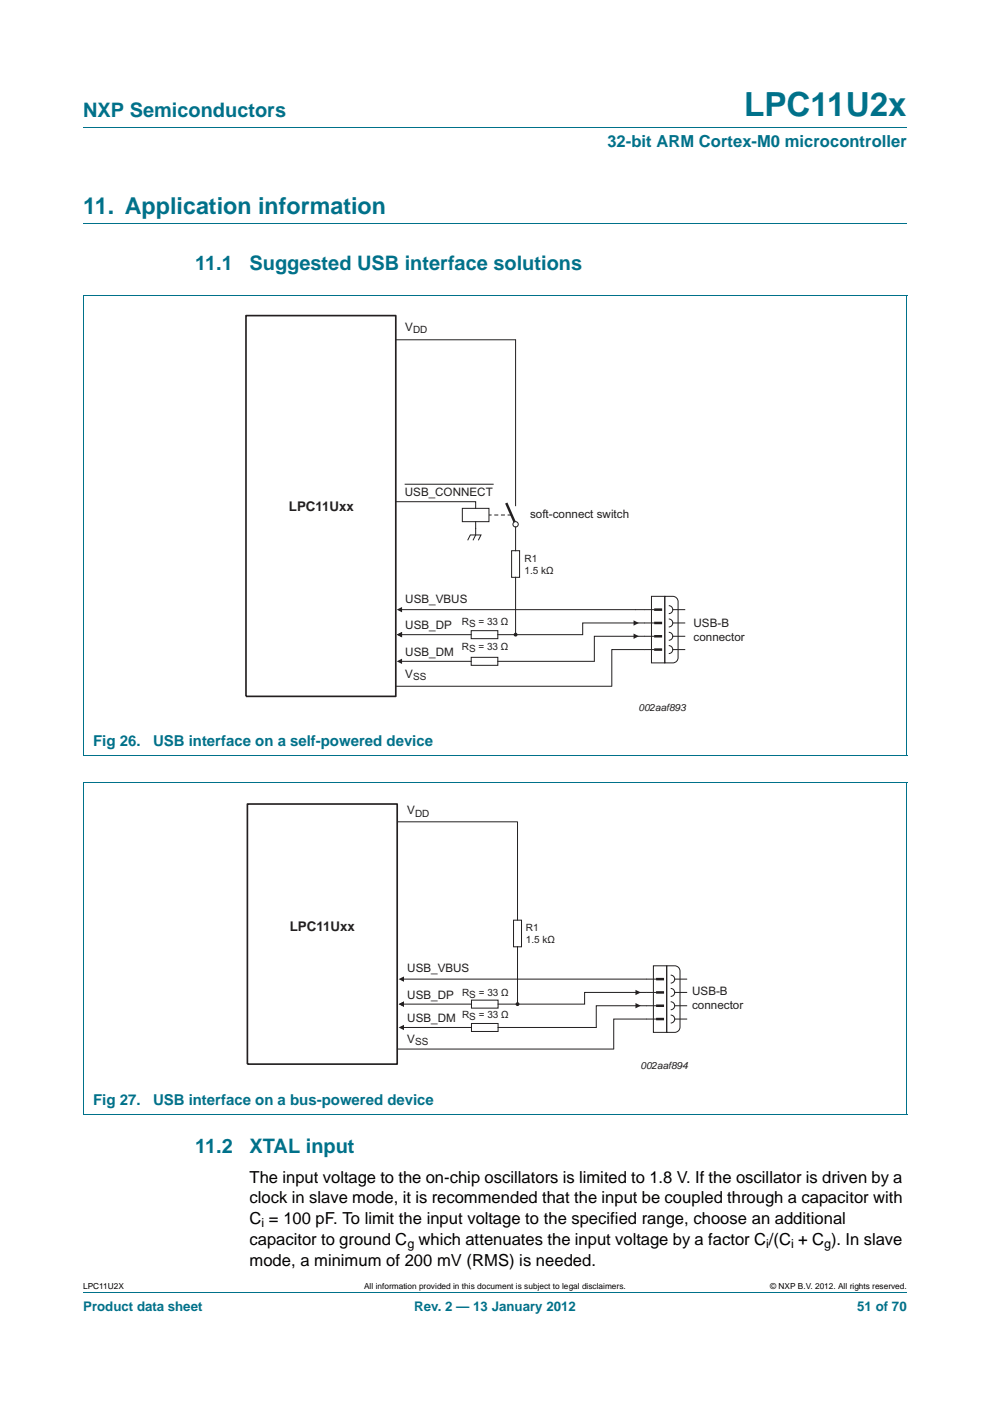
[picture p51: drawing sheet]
<svg xmlns="http://www.w3.org/2000/svg" width="210mm" height="297mm" viewBox="0 0 210 297" stroke-linecap="round" stroke-linejoin="round" font-family="sans-serif">
<defs><g id="words">
<text font-size="7" fill="#00718a" x="157.8" y="24.6">LPC11U2x</text>
<text font-size="4.9" fill="#00718a" x="17.6" y="45.4">11. Application information</text>
<g font-size="4.2" fill="#00718a">
<text x="17.6" y="24.9">NXP Semiconductors</text>
<text x="41.4" y="57.3">11.1</text>
<text x="52.9" y="57.3">Suggested USB interface solutions</text>
<text x="41.4" y="244.5">11.2</text>
<text x="52.9" y="244.5">XTAL input</text>
</g>
<text font-size="3.5" fill="#00718a" x="128.8" y="31.1">32-bit ARM Cortex-M0 microcontroller</text>
<g font-size="3.5">
<text x="52.9" y="250.7">The input voltage to the on-chip oscillators is limited to 1.8 V. If the oscillator is driven by a</text>
<text x="52.9" y="255.1">clock in slave mode, it is recommended that the input be coupled through a capacitor with</text>
<text x="52.9" y="264">capacitor to ground C which attenuates the input voltage by a factor C/(C + C ). In slave</text>
<text x="52.9" y="259.5">C = 100 pF. To limit the input voltage to the specified range, choose an additional</text>
<text x="52.9" y="268.4">mode, a minimum of 200 mV (RMS) is needed.</text>
</g>
<g font-size="3.2" fill="#00718a">
<text x="19.7" y="158.1">Fig 26.</text>
<text x="32.4" y="158.1">USB interface on a self-powered device</text>
<text x="19.7" y="234.3">Fig 27.</text>
<text x="32.4" y="234.3">USB interface on a bus-powered device</text>
</g>
<g font-size="2.8" fill="#231f20">
<text x="61.3" y="108.3">LPC11Uxx</text>
<text x="61.4" y="197.4">LPC11Uxx</text>
</g>
<g font-size="2.8" fill="#00718a">
<text x="17.6" y="277.9">Product data sheet</text>
<text x="87.8" y="277.9">Rev. 2 — 13 January 2012</text>
<text x="181.8" y="277.9">51 of 70</text>
</g>
<g font-size="2.6">
<text x="55.5" y="260.2">i</text>
<text x="86.4" y="264.6">g</text>
<text x="162.4" y="264.6">i</text>
<text x="167.7" y="264.6">i</text>
<text x="174.7" y="264.6">g</text>
</g>
<g font-size="2.5" fill="#231f20">
<text x="85.9" y="70.1">V</text>
<text x="85.8" y="105.2">USB_CONNECT</text>
<text x="112.4" y="109.9">soft-connect switch</text>
<text x="85.9" y="127.7">USB_VBUS</text>
<text x="85.9" y="133.5">USB_DP</text>
<text x="147.1" y="133">USB-B</text>
<text x="147.1" y="135.9">connector</text>
<text x="85.9" y="139.1">USB_DM</text>
<text x="85.9" y="143.8">V</text>
<text x="86.3" y="172.7">V</text>
<text x="86.3" y="206.1">USB_VBUS</text>
<text x="86.3" y="211.8">USB_DP</text>
<text x="146.8" y="210.9">USB-B</text>
<text x="146.8" y="213.9">connector</text>
<text x="86.3" y="216.7">USB_DM</text>
<text x="86.3" y="221">V</text>
</g>
<g font-size="2.1" fill="#231f20">
<text x="87.6" y="70.6">DD</text>
<text x="111.2" y="119.1">R1</text>
<text x="111.2" y="121.6">1.5 kΩ</text>
<text x="97.9" y="132.4">RS = 33 Ω</text>
<text x="97.9" y="137.9">RS = 33 Ω</text>
<text x="87.6" y="144.3">SS</text>
<text x="135.4" y="150.8">002aaf893</text>
<text x="88" y="173.2">DD</text>
<text x="111.5" y="197.4">R1</text>
<text x="111.5" y="199.9">1.5 kΩ</text>
<text x="98" y="211.1">RS = 33 Ω</text>
<text x="98" y="215.9">RS = 33 Ω</text>
<text x="88" y="221.5">SS</text>
<text x="135.8" y="226.6">002aaf894</text>
</g>
<g font-size="1.8">
<text x="17.6" y="273.3">LPC11U2X</text>
<text x="77.2" y="273.3">All information provided in this document is subject to legal disclaimers.</text>
<text x="163.3" y="273.3">© NXP B.V. 2012. All rights reserved.</text>
</g>
</g></defs>
<path d="M17.6 27h174.7M17.6 47.4h174.7M17.6 62.6h174.7M17.6 62.7v97.4M192.3 62.7v97.4M17.6 160.2h174.7M17.6 273.9h174.7" fill="none" stroke="#00718a" stroke-width=".21"/>
<path d="M52.2 66.9h31.7v80.7h-31.7z" fill="#fff"/>
<path d="M52.2 66.9h31.7v80.7h-31.7z" fill="none" stroke="#231f20" stroke-width=".35"/>
<path d="M108.5 116.8h1.7v5.6h-1.7zM109.3 122.4v12.2M83.9 145.5h45.8" fill="none" stroke="#231f20" stroke-width=".21"/>
<path d="M84.1 129.3l1.1-.6v1.1z" fill="#231f20"/>
<path d="M84.8 129.3h49.9M99.9 133.7h5.7v1.7h-5.7z" fill="none" stroke="#231f20" stroke-width=".21"/>
<path d="M84.1 134.6l1.1-.6v1.1z" fill="#231f20"/>
<path d="M84.8 134.6h15.1M134.7 132.1h-11.2v2.5h-17.9" fill="none" stroke="#231f20" stroke-width=".21"/>
<g fill="#231f20">
<path d="M84.1 134.6l1.1-.6v1.1z"/>
<path d="M134.3 131.5l1.2 .6-1.2 .6z"/>
<path d="M134.3 134.3l1.2 .6-1.2 .6z"/>
<path d="M84.1 140.2l1.1-.5v1.1z"/>
<circle cx="109.3" cy="134.6" r=".28"/>
</g>
<circle cx="109.3" cy="134.6" r=".28" fill="none" stroke="#231f20" stroke-width=".25"/>
<path d="M83.9 106.4h17v1.4M98 107.8h5.7v2.8h-5.7zM100.9 110.6v1.4M103.7 109.2h.5M104.8 109.2h.8M106.2 109.2h.9M107.6 109.2h.9" fill="none" stroke="#231f20" stroke-width=".21"/>
<path d="M107.3 106.7l2 4.5" fill="none" stroke="#231f20" stroke-width=".53"/>
<circle cx="109.3" cy="111.2" r=".56" fill="#fff"/>
<g fill="none" stroke="#231f20" stroke-width=".21">
<path d="M83.9 72h25.4v35.2M85.8 102.7h18.9M99.2 114.6l.5-1.2h2.3l-.6 1.2M100.9 112v1.4l-.6 1.2M109.3 111.7v5.1M99.9 139.4h5.7v1.7h-5.7zM134.7 129.3h4M134.7 132.1h4M138.1 126.4h2.8v14.1h-2.8zM138.7 134.9h-12.7v5.3h-20.4M138.7 137.7h-9v7.8M140.9 126.4h1.7a1.13 1.13 0 0 1 1.2 1.2v11.8a1.13 1.13 0 0 1-1.2 1.1h-1.7z"/>
<path d="M141.8 131.2a.85 .85 0 0 1 .8 .9 .85 .85 0 0 1-.8 .8M141.8 134.1a.85 .85 0 0 1 .8 .8 .85 .85 0 0 1-.8 .9M141.8 128.4a.85 .85 0 0 1 .8 .9 .85 .85 0 0 1-.8 .8M141.8 136.9a.85 .85 0 0 1 .8 .8 .85 .85 0 0 1-.8 .9M142.6 129.3h2.6M142.6 132.1h2.6M142.6 134.9h2.6M142.6 137.7h2.6M84.8 140.2h15.1"/>
<circle cx="109.3" cy="111.2" r=".56"/>
</g>
<path d="M138.7 132.1h1.7M138.7 134.9h1.7M138.7 129.3h1.7M138.7 137.7h1.7" fill="none" stroke="#231f20" stroke-width=".53"/>
<path d="M17.6 165.8h174.7M17.6 165.9v70.4M192.3 165.9v70.4M17.6 236.4h174.7" fill="none" stroke="#00718a" stroke-width=".21"/>
<path d="M52.5 170.5h31.7v55.1h-31.7z" fill="#fff"/>
<path d="M52.5 170.5h31.7v55.1h-31.7z" fill="none" stroke="#231f20" stroke-width=".35"/>
<path d="M84.3 174.2h25.4v20.9M108.9 195.1h1.7v5.6h-1.7zM109.7 200.7v12.2M84.3 222.4h45.8" fill="none" stroke="#231f20" stroke-width=".21"/>
<path d="M84.5 207.6l1.2-.6v1.2z" fill="#231f20"/>
<path d="M100 212h5.6v1.7h-5.6z" fill="none" stroke="#231f20" stroke-width=".21"/>
<path d="M84.5 212.9l1.2-.6v1.2z" fill="#231f20"/>
<path d="M85.2 212.9h14.8M135.1 210.4h-11.1v2.5h-18.4" fill="none" stroke="#231f20" stroke-width=".21"/>
<g fill="#231f20">
<path d="M84.5 212.9l1.2-.6v1.2z"/>
<path d="M134.7 209.9l1.2 .5-1.2 .6z"/>
<path d="M134.7 212.7l1.2 .5-1.2 .6z"/>
<path d="M84.5 217.8l1.2-.5v1.1z"/>
<circle cx="109.7" cy="212.9" r=".28"/>
</g>
<circle cx="109.7" cy="212.9" r=".28" fill="none" stroke="#231f20" stroke-width=".25"/>
<g fill="none" stroke="#231f20" stroke-width=".21">
<path d="M85.2 207.6h53.9M85.2 217.8h14.8M100 217h5.6v1.7h-5.6zM135.1 210.4h4M138.5 204.8h2.9v14.1h-2.9zM139.1 213.2h-12.7v4.6h-20.8M139.1 216.1h-9v6.3M141.4 204.8h1.7a1.13 1.13 0 0 1 1.1 1.1v11.9a1.13 1.13 0 0 1-1.1 1.1h-1.7zM142.2 209.6a.85 .85 0 0 1 .9 .8 .85 .85 0 0 1-.9 .9M142.2 212.4a.85 .85 0 0 1 .9 .8 .85 .85 0 0 1-.9 .9M142.2 206.7a.85 .85 0 0 1 .9 .9 .85 .85 0 0 1-.9 .8M142.2 215.2a.85 .85 0 0 1 .9 .9 .85 .85 0 0 1-.9 .8"/>
<path d="M143.1 207.6h2.5M143.1 210.4h2.5M143.1 213.2h2.5M143.1 216.1h2.5"/>
</g>
<path d="M139.1 210.4h1.7M139.1 213.2h1.7M139.1 207.6h1.7M139.1 216.1h1.7" fill="none" stroke="#231f20" stroke-width=".53"/>
<use href="#words"/>
</svg>
